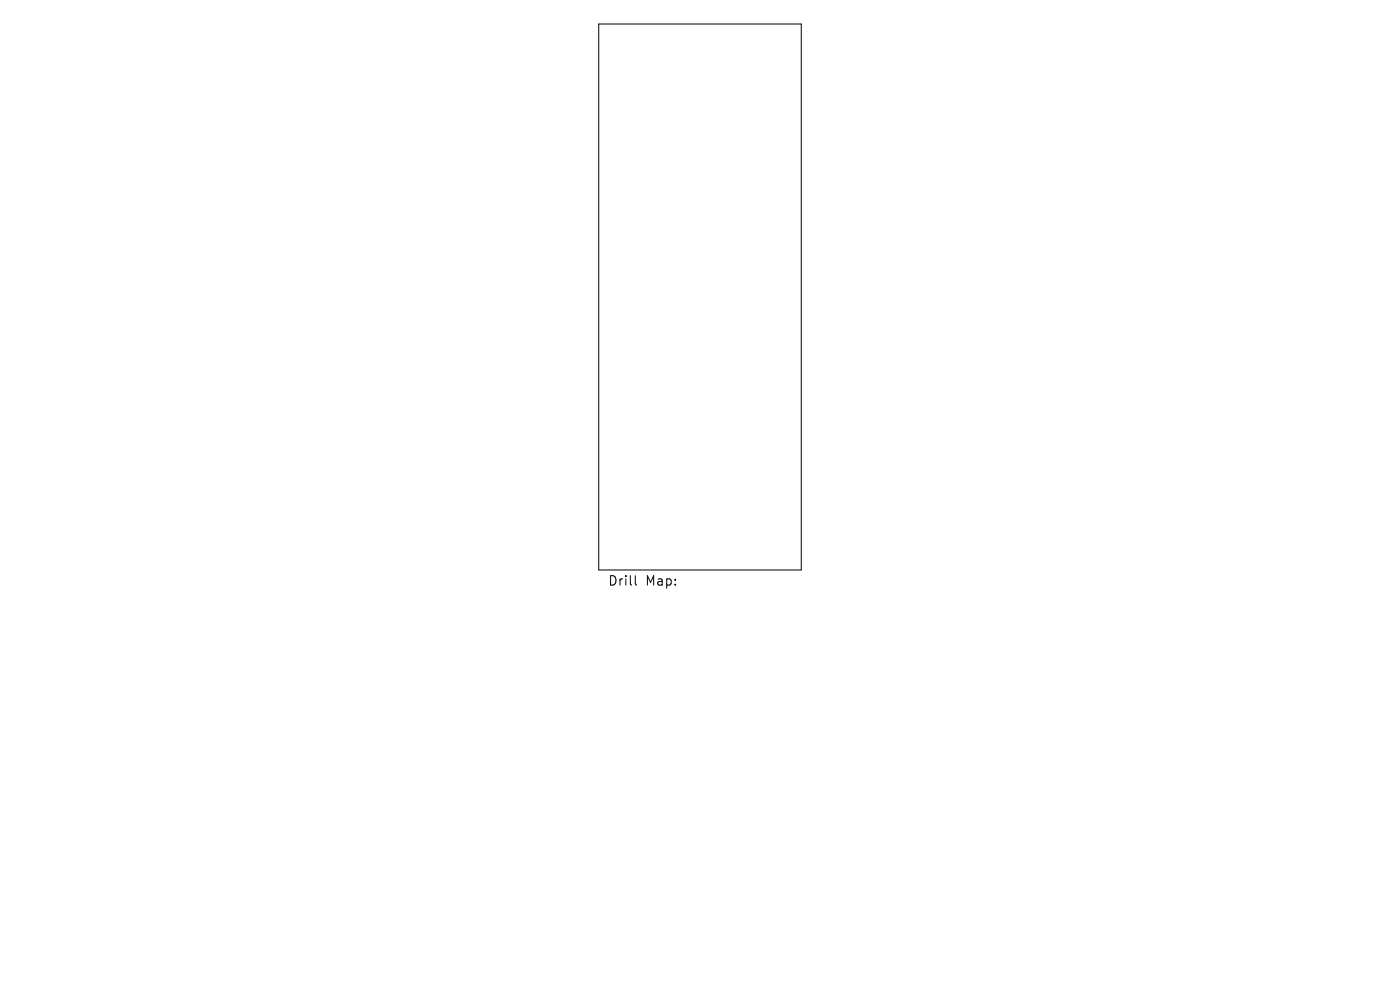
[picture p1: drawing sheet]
<svg xmlns="http://www.w3.org/2000/svg" width="297mm" height="210mm" viewBox="0 0 297 210" stroke-linecap="round" stroke-linejoin="round" font-family="sans-serif">
<defs><g id="words">
<g font-size="2.8">
<text x="128.9" y="124.5">Drill</text>
<text x="136.9" y="124.5">Map:</text>
</g>
</g></defs>
<path d="M127 5.1h43v115.8h-43zM134.8 122.1v1.7l.3 .3" fill="none" stroke="#000" stroke-width=".21"/>
<use href="#words"/>
</svg>
